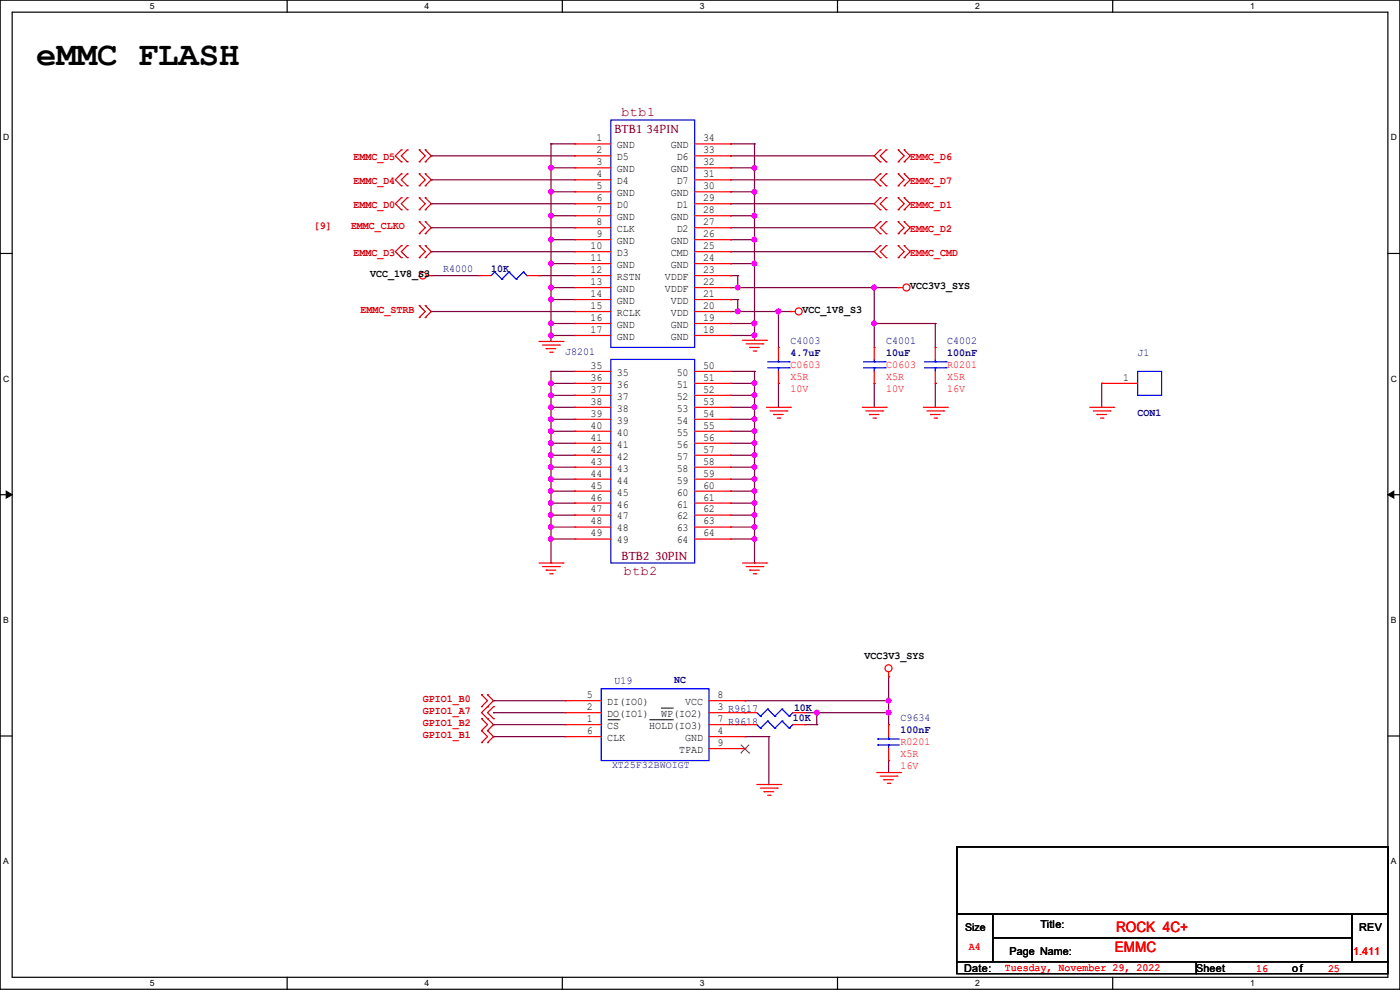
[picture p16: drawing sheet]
<svg xmlns="http://www.w3.org/2000/svg" width="297mm" height="210mm" viewBox="0 0 297 210" stroke-linecap="round" stroke-linejoin="round" font-family="sans-serif">
<defs><g id="words">
<text font-size="7.2" x="7.7" y="13.7">eMMC FLASH</text>
<g font-size="3" fill="#f00">
<text x="236.8" y="197.6">ROCK 4C+</text>
<text x="236.5" y="201.9">EMMC</text>
</g>
<g font-size="2.8" fill="#800000">
<text x="130.3" y="28.2">BTB1 34PIN</text>
<text x="131.9" y="24.6">btb1</text>
<text x="131.9" y="118.8">BTB2 30PIN</text>
<text x="132.4" y="121.9">btb2</text>
</g>
<g font-size="2.3">
<text x="126.5" y="30">1</text>
<text x="149.1" y="30">34</text>
<text x="126.5" y="32.5">2</text>
<text x="126.5" y="35.1">3</text>
<text x="130.9" y="31.5">GND</text>
<text x="130.9" y="34">D5</text>
<text x="142.3" y="31.5">GND</text>
<text x="143.6" y="34">D6</text>
<text x="149.1" y="32.5">33</text>
<text x="149.1" y="35.1">32</text>
<text x="126.5" y="37.6">4</text>
<text x="126.5" y="40.1">5</text>
<text x="130.9" y="36.5">GND</text>
<text x="130.9" y="39.1">D4</text>
<text x="130.9" y="41.6">GND</text>
<text x="142.3" y="36.5">GND</text>
<text x="142.3" y="41.6">GND</text>
<text x="143.6" y="39.1">D7</text>
<text x="149.1" y="37.6">31</text>
<text x="149.1" y="40.1">30</text>
<text x="126.5" y="42.7">6</text>
<text x="126.5" y="45.2">7</text>
<text x="126.5" y="47.8">8</text>
<text x="130.9" y="44.2">D0</text>
<text x="130.9" y="46.7">GND</text>
<text x="142.3" y="46.7">GND</text>
<text x="143.6" y="44.2">D1</text>
<text x="149.1" y="42.7">29</text>
<text x="149.1" y="45.2">28</text>
<text x="149.1" y="47.8">27</text>
<text x="125.3" y="52.8">10</text>
<text x="126.5" y="50.3">9</text>
<text x="130.9" y="49.2">CLK</text>
<text x="130.9" y="51.8">GND</text>
<text x="142.3" y="51.8">GND</text>
<text x="143.6" y="49.2">D2</text>
<text x="149.1" y="50.3">26</text>
<text x="149.1" y="52.8">25</text>
<text x="78.5" y="58.8">VCC_1V8_S3</text>
<text x="125.3" y="55.4">11</text>
<text x="125.3" y="57.9">12</text>
<text x="130.9" y="54.3">D3</text>
<text x="130.9" y="56.9">GND</text>
<text x="130.9" y="59.4">RSTN</text>
<text x="141" y="59.4">VDDF</text>
<text x="142.3" y="54.3">CMD</text>
<text x="142.3" y="56.9">GND</text>
<text x="149.1" y="55.4">24</text>
<text x="149.1" y="57.9">23</text>
<text x="125.3" y="60.5">13</text>
<text x="125.3" y="63">14</text>
<text x="125.3" y="65.5">15</text>
<text x="130.9" y="61.9">GND</text>
<text x="130.9" y="64.5">GND</text>
<text x="141" y="61.9">VDDF</text>
<text x="142.3" y="64.5">VDD</text>
<text x="149.1" y="60.5">22</text>
<text x="149.1" y="63">21</text>
<text x="149.1" y="65.5">20</text>
<text x="193.1" y="61.3">VCC3V3_SYS</text>
<text x="125.3" y="68.1">16</text>
<text x="125.3" y="70.6">17</text>
<text x="130.9" y="67">RCLK</text>
<text x="130.9" y="69.6">GND</text>
<text x="142.3" y="67">VDD</text>
<text x="142.3" y="69.6">GND</text>
<text x="149.1" y="68.1">19</text>
<text x="149.1" y="70.6">18</text>
<text x="170.2" y="66.4">VCC_1V8_S3</text>
<text x="130.9" y="72.1">GND</text>
<text x="142.3" y="72.1">GND</text>
<text x="125.3" y="78.2">35</text>
<text x="125.3" y="80.8">36</text>
<text x="125.3" y="83.3">37</text>
<text x="130.9" y="79.7">35</text>
<text x="130.9" y="82.3">36</text>
<text x="143.6" y="79.7">50</text>
<text x="143.6" y="82.3">51</text>
<text x="149.1" y="78.2">50</text>
<text x="149.1" y="80.8">51</text>
<text x="149.1" y="83.3">52</text>
<text x="238.3" y="80.8">1</text>
<text x="125.3" y="85.9">38</text>
<text x="125.3" y="88.4">39</text>
<text x="130.9" y="84.8">37</text>
<text x="130.9" y="87.3">38</text>
<text x="130.9" y="89.9">39</text>
<text x="143.6" y="84.8">52</text>
<text x="143.6" y="87.3">53</text>
<text x="143.6" y="89.9">54</text>
<text x="149.1" y="85.9">53</text>
<text x="149.1" y="88.4">54</text>
<text x="125.3" y="90.9">40</text>
<text x="125.3" y="93.5">41</text>
<text x="130.9" y="92.4">40</text>
<text x="130.9" y="95">41</text>
<text x="143.6" y="92.4">55</text>
<text x="143.6" y="95">56</text>
<text x="149.1" y="90.9">55</text>
<text x="149.1" y="93.5">56</text>
<text x="125.3" y="96">42</text>
<text x="125.3" y="98.6">43</text>
<text x="125.3" y="101.1">44</text>
<text x="130.9" y="97.5">42</text>
<text x="130.9" y="100">43</text>
<text x="143.6" y="97.5">57</text>
<text x="143.6" y="100">58</text>
<text x="149.1" y="96">57</text>
<text x="149.1" y="98.6">58</text>
<text x="149.1" y="101.1">59</text>
<text x="125.3" y="103.6">45</text>
<text x="125.3" y="106.2">46</text>
<text x="130.9" y="102.6">44</text>
<text x="130.9" y="105.1">45</text>
<text x="130.9" y="107.7">46</text>
<text x="143.6" y="102.6">59</text>
<text x="143.6" y="105.1">60</text>
<text x="143.6" y="107.7">61</text>
<text x="149.1" y="103.6">60</text>
<text x="149.1" y="106.2">61</text>
<text x="125.3" y="108.7">47</text>
<text x="125.3" y="111.3">48</text>
<text x="125.3" y="113.8">49</text>
<text x="130.9" y="110.2">47</text>
<text x="130.9" y="112.7">48</text>
<text x="143.6" y="110.2">62</text>
<text x="143.6" y="112.7">63</text>
<text x="149.1" y="108.7">62</text>
<text x="149.1" y="111.3">63</text>
<text x="149.1" y="113.8">64</text>
<text x="130.9" y="115.3">49</text>
<text x="143.6" y="115.3">64</text>
<text x="183.4" y="139.8">VCC3V3_SYS</text>
<text x="124.5" y="148.1">5</text>
<text x="128.8" y="149.6">DI(IO0)</text>
<text x="145.3" y="149.6">VCC</text>
<text x="152.2" y="148.1">8</text>
<text x="124.5" y="153.2">1</text>
<text x="124.5" y="155.7">6</text>
<text x="124.5" y="150.6">2</text>
<text x="128.8" y="154.6">CS</text>
<text x="128.8" y="152.1">DO(IO1)</text>
<text x="137.7" y="154.6">HOLD(IO3)</text>
<text x="140.3" y="152.1">WP(IO2)</text>
<text x="152.2" y="153.2">7</text>
<text x="152.2" y="155.7">4</text>
<text x="152.2" y="150.6">3 R9617</text>
<text x="128.8" y="157.2">CLK</text>
<text x="144.1" y="159.7">TPAD</text>
<text x="145.3" y="157.2">GND</text>
<text x="152.2" y="158.2">9</text>
<text x="220.8" y="196.9">Title:</text>
<text x="288.3" y="197.4">REV</text>
<text x="214.2" y="202.5">Page Name:</text>
<text x="204.5" y="206.1">Date:</text>
<text x="253.8" y="206.1">Sheet</text>
<text x="274.1" y="206.1">of</text>
</g>
<g font-size="2.3" fill="#d50000">
<text x="75" y="33.9">EMMC_D5</text>
<text x="193.1" y="33.9">EMMC_D6</text>
<text x="75" y="39">EMMC_D4</text>
<text x="193.1" y="39">EMMC_D7</text>
<text x="75" y="44.1">EMMC_D0</text>
<text x="193.1" y="44.1">EMMC_D1</text>
<text x="66.6" y="48.6">[9]</text>
<text x="74.5" y="48.6">EMMC_CLKO</text>
<text x="193.1" y="49.1">EMMC_D2</text>
<text x="75" y="54.2">EMMC_D3</text>
<text x="193.1" y="54.2">EMMC_CMD</text>
<text x="76.5" y="66.4">EMMC_STRB</text>
<text x="89.7" y="149">GPIO1_B0</text>
<text x="89.7" y="151.5">GPIO1_A7</text>
<text x="89.7" y="154.1">GPIO1_B2</text>
<text x="89.7" y="156.6">GPIO1_B1</text>
</g>
<g font-size="2.3" fill="#000080">
<text x="94" y="57.8">R4000</text>
<text x="104.2" y="57.8">10K</text>
<text x="119.9" y="75.3">J8201</text>
<text x="167.7" y="73">C4003</text>
<text x="167.7" y="75.6">4.7uF</text>
<text x="188" y="73">C4001</text>
<text x="188" y="75.6">10uF</text>
<text x="201" y="73">C4002</text>
<text x="201" y="75.6">100nF</text>
<text x="241.3" y="75.6">J1</text>
<text x="241.3" y="88.3">CON1</text>
<text x="130.3" y="145.2">U19</text>
<text x="143" y="144.9">NC</text>
<text x="154.5" y="153.8">R9618</text>
<text x="168.2" y="153">10K</text>
<text x="168.4" y="150.7">10K</text>
<text x="191.1" y="153">C9634</text>
<text x="191.1" y="155.6">100nF</text>
</g>
<g font-size="2.3" fill="#f00">
<text x="167.7" y="78.1">C0603</text>
<text x="167.7" y="80.6">X5R</text>
<text x="167.7" y="83.2">10V</text>
<text x="188" y="78.1">C0603</text>
<text x="188" y="80.6">X5R</text>
<text x="188" y="83.2">10V</text>
<text x="201" y="78.1">R0201</text>
<text x="201" y="80.6">X5R</text>
<text x="201" y="83.2">16V</text>
<text x="191.1" y="158.1">R0201</text>
<text x="191.1" y="160.7">X5R</text>
<text x="191.1" y="163.2">16V</text>
<text x="205.5" y="201.5">A4</text>
<text x="287.1" y="202.5">1.411</text>
<text x="213.1" y="205.9">Tuesday, November 29, 2022</text>
<text x="266.5" y="206.1">16</text>
<text x="281.7" y="206.1">25</text>
</g>
<text font-size="2.2" x="204.8" y="197.4">Size</text>
<text font-size="2.1" fill="#000080" x="129.8" y="163">XT25F32BWOIGT</text>
<g font-size="1.8">
<text x="31.8" y="1.9">5</text>
<text x="90.1" y="1.9">4</text>
<text x="148.5" y="1.9">3</text>
<text x="206.8" y="1.9">2</text>
<text x="265.2" y="1.9">1</text>
<text x=".7" y="29.8">D</text>
<text x="295.1" y="29.8">D</text>
<text x=".7" y="80.9">C</text>
<text x="295.1" y="80.9">C</text>
<text x=".7" y="132.1">B</text>
<text x="295.1" y="132.1">B</text>
<text x=".7" y="183.3">A</text>
<text x="295.1" y="183.3">A</text>
<text x="31.8" y="209.2">5</text>
<text x="90.1" y="209.2">4</text>
<text x="148.5" y="209.2">3</text>
<text x="206.8" y="209.2">2</text>
<text x="265.2" y="209.2">1</text>
</g>
</g></defs>
<path d="M0 0h297v209.8h-297zM2.6 2.6h291.8v204.7h-291.8z" fill="none" stroke="#000" stroke-width=".25"/>
<g fill="#fff">
<path d="M31.7 .3h1v2h-1z"/>
<path d="M31.7 207.6h1v2h-1z"/>
</g>
<path d="M60.9 0v2.6M60.9 207.3v2.5" fill="none" stroke="#000" stroke-width=".25"/>
<g fill="#fff">
<path d="M90.1 .3h1v2h-1z"/>
<path d="M90.1 207.6h1v2h-1z"/>
</g>
<path d="M119.3 0v2.6M119.3 207.3v2.5" fill="none" stroke="#000" stroke-width=".25"/>
<g fill="#fff">
<path d="M148.5 .3h.9v2h-.9z"/>
<path d="M148.5 207.6h.9v2h-.9z"/>
</g>
<path d="M177.7 0v2.6M177.7 207.3v2.5" fill="none" stroke="#000" stroke-width=".25"/>
<g fill="#fff">
<path d="M206.8 .3h1v2h-1z"/>
<path d="M206.8 207.6h1v2h-1z"/>
</g>
<path d="M236.1 0v2.6M236.1 207.3v2.5" fill="none" stroke="#000" stroke-width=".25"/>
<g fill="#fff">
<path d="M265.2 .3h1v2h-1z"/>
<path d="M265.2 207.6h1v2h-1z"/>
<path d="M.7 28.2h1.2v1.9h-1.2z"/>
<path d="M295.1 28.2h1.2v1.9h-1.2z"/>
<path d="M.7 79.3h1.2v2h-1.2z"/>
<path d="M295.1 79.3h1.2v2h-1.2z"/>
</g>
<path d="M0 53.8h2.6M294.4 53.8h2.6" fill="none" stroke="#000" stroke-width=".25"/>
<g fill="#fff">
<path d="M.7 130.5h1.2v2h-1.2z"/>
<path d="M295.1 130.5h1.1v2h-1.1z"/>
</g>
<path d="M0 104.9h2.6M294.4 104.9h2.6" fill="none" stroke="#000" stroke-width=".25"/>
<path d="M1.3 104.2l1.3 .7-1.3 .8zM294.4 104.9l1.3-.7v1.5z" fill="#000" stroke="#000" stroke-width=".21"/>
<g fill="#fff">
<path d="M.7 181.7h1.2v2h-1.2z"/>
<path d="M295.1 181.7h1.1v2h-1.1z"/>
</g>
<path d="M0 156.1h2.6M294.4 156.1h2.6M203 179.6h91.4v14.2h-91.4zM203 193.8h7.6v10.2h-7.6zM210.6 193.8h76.2v5.1h-76.2zM210.6 198.9h76.2v5.1h-76.2zM286.8 193.8h7.6v10.2h-7.6zM203 204h50.8v2.5h-50.8zM253.8 204h40.6v2.5h-40.6z" fill="none" stroke="#000" stroke-width=".25"/>
<g fill="none" stroke="#800040" stroke-width=".25">
<path d="M91.5 38.1h.1M91.5 33.1h.1M91.5 33.1h30.5M91.5 38.1h30.5M116.9 30.5h.1M116.9 35.6h.1M116.9 30.5h5.1M116.9 30.5v41.9M116.9 35.6h5.1M155 33.1h.1M155 38.1h.1M155 30.5h.1"/>
<path d="M155 35.6h.1M155 33.1h30.5M155 38.1h30.5M155 30.5h5.1M155 35.6h5.1M160.1 30.5h.1M160.1 35.6h.1M160.1 30.5v41.7M91.5 53.4h.1M91.5 43.2h.1M91.5 48.3h.1M91.5 58.5h.1"/>
<path d="M91.5 48.3h30.5M91.5 53.4h30.5M91.5 43.2h30.5M91.5 58.5h10.1M114.3 58.5h.1M114.3 58.5h7.7M116.9 40.7h.1M116.9 45.8h.1M116.9 50.8h.1M116.9 55.9h.1M116.9 40.7h5.1M116.9 45.8h5.1"/>
<path d="M116.9 50.8h5.1M116.9 55.9h5.1M155 48.3h.1M155 43.2h.1M155 40.7h.1M155 45.8h.1M155 50.8h.1M155 55.9h.1M155 53.4h.1M155 58.5h.1M155 48.3h30.5M155 53.4h30.5"/>
<path d="M155 43.2h30.5M155 58.5h1.5M155 40.7h5.1M155 45.8h5.1M155 50.8h5.1M155 55.9h5.1M156.5 58.5h.1M156.5 58.5v2.5M160.1 40.7h.1M160.1 45.8h.1M160.1 50.8h.1M160.1 55.9h.1"/>
<path d="M91.5 66.1h.1M91.5 66.1h30.5M116.9 61h.1M116.9 63.5h.1M116.9 68.6h.1M116.9 71.2h.1M116.9 78.8h.1M116.9 68.6h5.1M116.9 78.8v40.6M116.9 61h5.1M116.9 63.5h5.1M116.9 71.2h5.1"/>
<path d="M116.9 78.8h5.1M155 68.6h.1M155 61h.1M155 63.5h.1M155 66.1h.1M155 68.6h5.1M155 66.1h12.7M155 61h35.5M155 63.5h1.5M155 71.2h5.1M155 78.8h5.1M156.5 63.5h.1"/>
<path d="M156.5 63.5v2.6M160.1 71.2h.1M160.1 78.8h.1M160.1 78.8v40.6M165.1 66.1h.1M165.1 66.1v7.6M167.7 66.1h.1M185.5 68.6h.1M185.5 61h.1M185.5 61v12.7M185.5 68.6h12.9M190.5 61h.1"/>
<path d="M198.4 68.6h.1M198.4 68.6v5.1M116.9 81.3h.1M116.9 83.9h.1M116.9 86.4h.1M116.9 88.9h.1M116.9 91.5h.1M116.9 94h.1M116.9 96.6h.1M116.9 99.1h.1M116.9 81.3h5.1M116.9 83.9h5.1"/>
<path d="M116.9 86.4h5.1M116.9 88.9h5.1M116.9 91.5h5.1M116.9 94h5.1M116.9 96.6h5.1M116.9 99.1h5.1M155 81.3h5.1M155 83.9h5.1M155 86.4h5.1M155 88.9h5.1M155 91.5h5.1M155 94h5.1"/>
<path d="M155 96.6h5.1M155 99.1h5.1M160.1 99.1h.1M160.1 96.6h.1M160.1 94h.1M160.1 91.5h.1M160.1 88.9h.1M160.1 86.4h.1M160.1 83.9h.1M160.1 81.3h.1M165.1 81.3h.1M165.1 81.3v5.1"/>
<path d="M185.5 81.3h.1M185.5 81.3v5.1M198.4 81.3h.1M198.4 81.3v5.1M233.7 81.3h.1M233.7 81.3v5.1M116.9 101.6h.1M116.9 104.2h.1M116.9 106.7h.1M116.9 109.3h.1M116.9 111.8h.1M116.9 114.3h.1"/>
<path d="M116.9 119.4h.1M116.9 101.6h5.1M116.9 104.2h5.1M116.9 106.7h5.1M116.9 109.3h5.1M116.9 111.8h5.1M116.9 114.3h5.1M155 101.6h5.1M155 104.2h5.1M155 106.7h5.1M155 109.3h5.1M155 111.8h5.1"/>
<path d="M155 114.3h5.1M160.1 114.3h.1M160.1 119.4h.1M160.1 111.8h.1M160.1 109.3h.1M160.1 106.7h.1M160.1 104.2h.1M160.1 101.6h.1M104.7 153.7h.1M104.7 156.3h.1M104.7 148.6h.1M104.7 151.2h.1"/>
<path d="M104.7 153.7h15.2M104.7 156.3h15.2M104.7 148.6h15.2M104.7 151.2h15.2M158 148.6h.1M158 156.3h.1M158 156.3h5.1M158 148.6h30.5M163.1 156.3h.1M163.1 156.3v10.1M170.7 153.7h2.6M170.7 151.2h17.8"/>
<path d="M173.3 151.2h.1M173.3 153.7h.1M173.3 151.2v2.5M188.5 151.2h.1M188.5 143.6h.1M188.5 153.7h.1M188.5 143.6v10.1M188.5 161.3h.1M188.5 161.3v2.6"/>
</g>
<g fill="#f0f" stroke="#f0f" stroke-width=".25">
<circle cx="185.4" cy="68.6" r=".49"/>
<circle cx="116.9" cy="40.7" r=".49"/>
<circle cx="116.9" cy="35.6" r=".49"/>
<circle cx="116.9" cy="45.7" r=".49"/>
<circle cx="116.9" cy="55.9" r=".49"/>
<circle cx="116.9" cy="50.8" r=".49"/>
<circle cx="116.9" cy="61" r=".49"/>
<circle cx="116.9" cy="68.6" r=".49"/>
<circle cx="116.9" cy="63.5" r=".49"/>
<circle cx="160" cy="35.6" r=".49"/>
<circle cx="160" cy="40.7" r=".49"/>
<circle cx="160" cy="45.7" r=".49"/>
<circle cx="160" cy="55.9" r=".49"/>
<circle cx="160" cy="50.8" r=".49"/>
<circle cx="160" cy="68.6" r=".49"/>
<circle cx="188.5" cy="148.6" r=".49"/>
<circle cx="116.9" cy="81.3" r=".49"/>
<circle cx="116.9" cy="83.8" r=".49"/>
<circle cx="116.9" cy="86.4" r=".49"/>
<circle cx="116.9" cy="88.9" r=".49"/>
<circle cx="116.9" cy="91.5" r=".49"/>
<circle cx="116.9" cy="94" r=".49"/>
<circle cx="116.9" cy="96.5" r=".49"/>
<circle cx="116.9" cy="99.1" r=".49"/>
<circle cx="116.9" cy="101.6" r=".49"/>
<circle cx="116.9" cy="104.2" r=".49"/>
<circle cx="116.9" cy="106.7" r=".49"/>
<circle cx="116.9" cy="109.2" r=".49"/>
<circle cx="116.9" cy="111.8" r=".49"/>
<circle cx="116.9" cy="114.3" r=".49"/>
<circle cx="160" cy="114.3" r=".49"/>
<circle cx="160" cy="111.8" r=".49"/>
<circle cx="160" cy="106.7" r=".49"/>
<circle cx="160" cy="109.2" r=".49"/>
<circle cx="160" cy="101.6" r=".49"/>
<circle cx="160" cy="104.2" r=".49"/>
<circle cx="160" cy="99.1" r=".49"/>
<circle cx="160" cy="96.5" r=".49"/>
<circle cx="160" cy="91.5" r=".49"/>
<circle cx="160" cy="94" r=".49"/>
<circle cx="160" cy="88.9" r=".49"/>
<circle cx="160" cy="86.4" r=".49"/>
<circle cx="160" cy="83.8" r=".49"/>
<circle cx="160" cy="81.3" r=".49"/>
<circle cx="165.1" cy="66.1" r=".49"/>
<circle cx="185.4" cy="61" r=".49"/>
<circle cx="160" cy="71.1" r=".49"/>
<circle cx="116.9" cy="71.1" r=".49"/>
<circle cx="173.2" cy="151.2" r=".49"/>
<circle cx="188.5" cy="151.2" r=".49"/>
<circle cx="156.5" cy="61" r=".49"/>
<circle cx="156.5" cy="66.1" r=".49"/>
</g>
<g fill="none" stroke="#f00" stroke-width=".25">
<path d="M122 30.5h.1M122 33.1h.1M122 35.6h.1M122 38.1h.1M122 30.5h7.6M122 33.1h7.6M122 35.6h7.6M122 38.1h7.6M147.4 30.5h7.6M147.4 33.1h7.6M147.4 35.6h7.6M147.4 38.1h7.6"/>
<path d="M155 30.5h.1M155 33.1h.1M155 35.6h.1M155 38.1h.1M90.5 58.5h1M91.5 58.5h.1M101.6 58.5h.1M101.6 58.5h2.6M111.8 58.5h2.5M114.3 58.5h.1M122 40.7h.1M122 43.2h.1"/>
<path d="M122 45.8h.1M122 48.3h.1M122 50.8h.1M122 53.4h.1M122 55.9h.1M122 58.5h.1M122 58.5h7.6M122 40.7h7.6M122 43.2h7.6M122 45.8h7.6M122 48.3h7.6M122 50.8h7.6"/>
<path d="M122 53.4h7.6M122 55.9h7.6M147.4 58.5h7.6M147.4 40.7h7.6M147.4 43.2h7.6M147.4 45.8h7.6M147.4 48.3h7.6M147.4 50.8h7.6M147.4 53.4h7.6M147.4 55.9h7.6M155 40.7h.1M155 43.2h.1"/>
<path d="M155 45.8h.1M155 48.3h.1M155 50.8h.1M155 53.4h.1M155 55.9h.1M155 58.5h.1M114.3 72.4h5.1M115.1 73.2h3.6M115.9 74h.1M115.9 74h2M116.6 74.7h.5M117.1 74.7h.1"/>
<path d="M118.7 73.2h.1M119.4 72.4h.1M122 61h.1M122 63.5h.1M122 66.1h.1M122 68.6h.1M122 71.2h.1M122 78.8h.1M122 61h7.6M122 66.1h7.6M122 63.5h7.6M122 68.6h7.6"/>
<path d="M122 71.2h7.6M122 78.8h7.6M147.4 61h7.6M147.4 66.1h7.6M147.4 63.5h7.6M147.4 68.6h7.6M147.4 71.2h7.6M147.4 78.8h7.6M155 61h.1M155 63.5h.1M155 66.1h.1M155 68.6h.1"/>
<path d="M155 71.2h.1M155 78.8h.1M157.5 72.2h5.1M158.3 72.9h3.5M159 73.7h.1M159 73.7h2.1M159.8 74.5h.5M160.3 74.5h.1M161.8 72.9h.1M162.6 72.2h.1M165.1 73.7h.1M165.1 73.7v2.5"/>
<path d="M165.1 78.8v2.5M167.7 66.1h.1M167.7 66.1h1M185.5 73.7h.1M185.5 73.7v2.5M185.5 78.8v2.5M190.5 61h.1M190.5 61h1.1M198.4 73.7h.1M198.4 73.7v2.5M198.4 78.8v2.5M122 81.3h.1"/>
<path d="M122 83.9h.1M122 86.4h.1M122 88.9h.1M122 91.5h.1M122 94h.1M122 96.6h.1M122 99.1h.1M122 86.4h7.6M122 81.3h7.6M122 83.9h7.6M122 88.9h7.6M122 91.5h7.6"/>
<path d="M122 94h7.6M122 96.6h7.6M122 99.1h7.6M147.4 86.4h7.6M147.4 81.3h7.6M147.4 83.9h7.6M147.4 88.9h7.6M147.4 91.5h7.6M147.4 94h7.6M147.4 96.6h7.6M147.4 99.1h7.6M155 81.3h.1"/>
<path d="M155 83.9h.1M155 86.4h.1M155 88.9h.1M155 91.5h.1M155 94h.1M155 96.6h.1M155 99.1h.1M162.6 86.4h5.1M163.4 87.2h3.5M164.1 87.9h.1M164.1 87.9h2.1M164.9 88.7h.5"/>
<path d="M165.1 81.3h.1M165.4 88.7h.1M166.9 87.2h.1M167.7 86.4h.1M182.9 86.4h5.1M183.7 87.2h3.5M184.4 87.9h.1M184.4 87.9h2.1M185.2 88.7h.5M185.5 81.3h.1M185.7 88.7h.1M187.2 87.2h.1"/>
<path d="M188 86.4h.1M195.9 86.4h5.1M196.6 87.2h3.6M197.4 87.9h.1M197.4 87.9h2M198.2 88.7h.5M198.4 81.3h.1M198.7 88.7h.1M200.2 87.2h.1M201 86.4h.1M231.2 86.4h5.1M231.9 87.2h3.6"/>
<path d="M232.7 87.9h.1M232.7 87.9h2M233.5 88.7h.5M233.7 81.3h.1M233.7 81.3h7.6M234 88.7h.1M235.5 87.2h.1M236.3 86.4h.1M114.3 119.4h5.1M119.4 119.4h.1M122 101.6h.1M122 104.2h.1"/>
<path d="M122 106.7h.1M122 109.3h.1M122 111.8h.1M122 114.3h.1M122 101.6h7.6M122 104.2h7.6M122 106.7h7.6M122 109.3h7.6M122 111.8h7.6M122 114.3h7.6M147.4 101.6h7.6M147.4 104.2h7.6"/>
<path d="M147.4 106.7h7.6M147.4 109.3h7.6M147.4 111.8h7.6M147.4 114.3h7.6M155 101.6h.1M155 104.2h.1M155 106.7h.1M155 109.3h.1M155 111.8h.1M155 114.3h.1M157.5 119.4h5.1M162.6 119.4h.1"/>
<path d="M115.1 120.2h3.6M115.9 120.9h.1M115.9 120.9h2M116.6 121.7h.5M117.1 121.7h.1M118.7 120.2h.1M158.3 120.2h3.5M159 120.9h.1M159 120.9h2.1M159.8 121.7h.5M160.3 121.7h.1M161.8 120.2h.1"/>
<path d="M119.9 153.7h.1M119.9 156.3h.1M119.9 148.6h.1M119.9 151.2h.1M119.9 151.2h7.7M119.9 153.7h7.7M119.9 156.3h7.7M119.9 148.6h7.7M150.4 151.2h10.2M150.4 153.7h10.2M150.4 156.3h7.6M150.4 148.6h7.6"/>
<path d="M150.4 158.8h7.6M158 151.2h.1M158 153.7h.1M158 156.3h.1M158 148.6h.1M158 158.8h.1M168.2 151.2h2.5M168.2 153.7h2.5M170.7 151.2h.1M170.7 153.7h.1M188.5 143.6h.1M188.5 153.7h.1"/>
<path d="M188.5 142.5v1.1M188.5 153.7v2.6M188.5 158.8v2.5M160.6 166.4h5.1M161.3 167.2h3.6M162.1 167.9h.1M162.1 167.9h2M162.9 168.7h.5M163.4 168.7h.1M164.9 167.2h.1M165.7 166.4h.1M186 163.9h5.1"/>
<path d="M186.7 164.6h3.6M187.5 165.4h.1M187.5 165.4h2M188.3 166.2h.5M188.5 161.3h.1M188.8 166.2h.1M190.3 164.6h.1M191.1 163.9h.1"/>
<circle cx="89.7" cy="58.4" r=".74"/>
<circle cx="169.4" cy="66.1" r=".74"/>
<circle cx="192.3" cy="61" r=".74"/>
<circle cx="188.5" cy="141.8" r=".74"/>
</g>
<g fill="none" stroke="#d50000" stroke-width=".25">
<path d="M85.1 34.3h.1M85.1 31.8h.1M85.1 39.4h.1M85.1 36.9h.1M85.1 31.8l-1.2 1.3 1.2 1.2M85.1 36.9l-1.2 1.2 1.2 1.3M86.4 34.3h.1M86.4 31.8h.1M86.4 39.4h.1M86.4 36.9h.1M86.4 36.9l-1.3 1.2 1.3 1.3M86.4 31.8l-1.3 1.3 1.3 1.2"/>
<path d="M88.9 34.3h.1M88.9 31.8h.1M88.9 39.4h.1M88.9 36.9h.1M88.9 31.8l1.3 1.3-1.3 1.2M88.9 36.9l1.3 1.2-1.3 1.3M90.2 31.8h.1M90.2 34.3h.1M90.2 36.9h.1M90.2 39.4h.1M90.2 31.8l1.3 1.3-1.3 1.2M90.2 36.9l1.3 1.2-1.3 1.3"/>
<path d="M186.7 31.8h.1M186.7 34.3h.1M186.7 36.9h.1M186.7 39.4h.1M186.7 31.8l-1.2 1.3 1.2 1.2M186.7 36.9l-1.2 1.2 1.2 1.3M188 34.3h.1M188 31.8h.1M188 39.4h.1M188 36.9h.1M188 31.8l-1.3 1.3 1.3 1.2M188 36.9l-1.3 1.2 1.3 1.3"/>
<path d="M190.5 34.3h.1M190.5 31.8h.1M190.5 39.4h.1M190.5 36.9h.1M190.5 36.9l1.3 1.2-1.3 1.3M190.5 31.8l1.3 1.3-1.3 1.2M191.8 34.3h.1M191.8 31.8h.1M191.8 39.4h.1M191.8 36.9h.1M191.8 31.8l1.3 1.3-1.3 1.2M191.8 36.9l1.3 1.2-1.3 1.3"/>
<path d="M85.1 44.5h.1M85.1 42h.1M85.1 54.7h.1M85.1 52.1h.1M85.1 42l-1.2 1.2 1.2 1.3M85.1 52.1l-1.2 1.3 1.2 1.3M86.4 44.5h.1M86.4 42h.1M86.4 54.7h.1M86.4 52.1h.1M86.4 42l-1.3 1.2 1.3 1.3M86.4 52.1l-1.3 1.3 1.3 1.3"/>
<path d="M88.9 47h.1M88.9 49.6h.1M88.9 44.5h.1M88.9 42h.1M88.9 54.7h.1M88.9 52.1h.1M88.9 47l1.3 1.3-1.3 1.3M88.9 42l1.3 1.2-1.3 1.3M88.9 52.1l1.3 1.3-1.3 1.3M90.2 49.6h.1M90.2 47h.1M90.2 42h.1"/>
<path d="M90.2 44.5h.1M90.2 52.1h.1M90.2 54.7h.1M90.2 47l1.3 1.3-1.3 1.3M90.2 42l1.3 1.2-1.3 1.3M90.2 52.1l1.3 1.3-1.3 1.3M186.7 42h.1M186.7 44.5h.1M186.7 47h.1M186.7 49.6h.1M186.7 52.1h.1M186.7 54.7h.1"/>
<path d="M186.7 42l-1.2 1.2 1.2 1.3M186.7 47l-1.2 1.3 1.2 1.3M186.7 52.1l-1.2 1.3 1.2 1.3M188 44.5h.1M188 42h.1M188 49.6h.1M188 47h.1M188 54.7h.1M188 52.1h.1M188 42l-1.3 1.2 1.3 1.3M188 47l-1.3 1.3 1.3 1.3M188 52.1l-1.3 1.3 1.3 1.3"/>
<path d="M190.5 44.5h.1M190.5 42h.1M190.5 49.6h.1M190.5 47h.1M190.5 54.7h.1M190.5 52.1h.1M190.5 42l1.3 1.2-1.3 1.3M190.5 47l1.3 1.3-1.3 1.3M190.5 52.1l1.3 1.3-1.3 1.3M191.8 44.5h.1M191.8 42h.1M191.8 49.6h.1"/>
<path d="M191.8 47h.1M191.8 54.7h.1M191.8 52.1h.1M191.8 42l1.3 1.2-1.3 1.3M191.8 47l1.3 1.3-1.3 1.3M191.8 52.1l1.3 1.3-1.3 1.3M88.9 64.8h.1M88.9 67.4h.1M88.9 64.8l1.3 1.3-1.3 1.3M90.2 67.4h.1M90.2 64.8h.1M90.2 64.8l1.3 1.3-1.3 1.3"/>
<path d="M102.2 147.4h.1M102.2 149.9h.1M102.2 152.4h.1M102.2 155h.1M102.2 157.5h.1M102.2 147.4l1.2 1.2-1.2 1.3M102.2 152.4l1.2 1.3-1.2 1.3M102.2 155l1.2 1.3-1.2 1.2M103.4 152.4h.1M103.4 149.9h.1M103.4 147.4h.1M103.4 155h.1"/>
<path d="M103.4 157.5h.1M103.4 147.4l1.3 1.2-2.5 2.6 2.5 2.5-1.3 1.3M103.4 155l1.3 1.3-1.3 1.2M104.7 152.4h.1M104.7 149.9h.1M104.7 149.9l-1.3 1.3 1.3 1.2"/>
</g>
<g fill="none" stroke="#00f" stroke-width=".25">
<path d="M129.6 25.4h17.8v48.3h-17.8zM104.9 57.7h.1M104.9 57.7l-.7 .8M104.9 57.7l1.6 1.5M106.5 59.2h.1M108 57.7h.1M108 57.7l-1.5 1.5M108 57.7l1.5 1.5M109.5 59.2h.1M111 57.7h.1M111 57.7l-1.5 1.5M111 57.7l.8 .8"/>
<path d="M111.8 58.5h.1M129.6 76.2h17.8v43.2h-17.8zM162.9 78h4.5M162.9 76.8h4.5M165.1 76.8h.1M165.1 78h.1M165.1 76.2v.6M165.1 78v.8M167.4 78h.1M167.4 76.8h.1M183.2 78h4.5M183.2 76.8h4.5"/>
<path d="M185.5 76.8h.1M185.5 78h.1M185.5 76.2v.6M185.5 78v.8M187.7 78h.1M187.7 76.8h.1M196.1 78h4.6M196.1 76.8h4.6M198.4 76.8h.1M198.4 78h.1M198.4 76.2v.6M198.4 78v.8"/>
<path d="M200.7 78h.1M200.7 76.8h.1M241.3 78.8h5.1v5.1h-5.1zM127.6 146.1h22.8v15.2h-22.8zM160.6 151.2l.7 .7M160.6 153.7l.7 .8M161.3 151.9h.1M161.3 154.5h.1M162.9 150.4h.1M162.9 153h.1M162.9 150.4l-1.6 1.5M162.9 150.4l1.5 1.5"/>
<path d="M162.9 153l-1.6 1.5M162.9 153l1.5 1.5M164.4 151.9h.1M164.4 154.5h.1M165.9 150.4h.1M165.9 153h.1M165.9 150.4l-1.5 1.5M165.9 150.4l1.5 1.5M165.9 153l-1.5 1.5M165.9 153l1.5 1.5M167.4 151.9h.1M167.4 154.5h.1"/>
<path d="M168.2 151.2h.1M168.2 153.7h.1M168.2 151.2l-.8 .7M168.2 153.7l-.8 .8M186.2 158h.1M186.2 156.8h.1M186.2 158h4.6M186.2 156.8h4.6M188.5 156.8h.1M188.5 158h.1M188.5 156.3v.5M188.5 158v.8"/>
</g>
<path d="M128.9 152.7h2.5M131.4 152.7h.1M137.8 152.7h4.9M140.2 150.2h2.5M142.7 152.7h.1M142.7 150.2h.1" fill="none" stroke="#000" stroke-width=".21"/>
<path d="M157.2 159.7h.1M157.2 158l1.7 1.7M158.9 159.7h.1M158.9 158l-1.7 1.7" fill="none" stroke="#804000" stroke-width=".21"/>
<use href="#words"/>
</svg>
